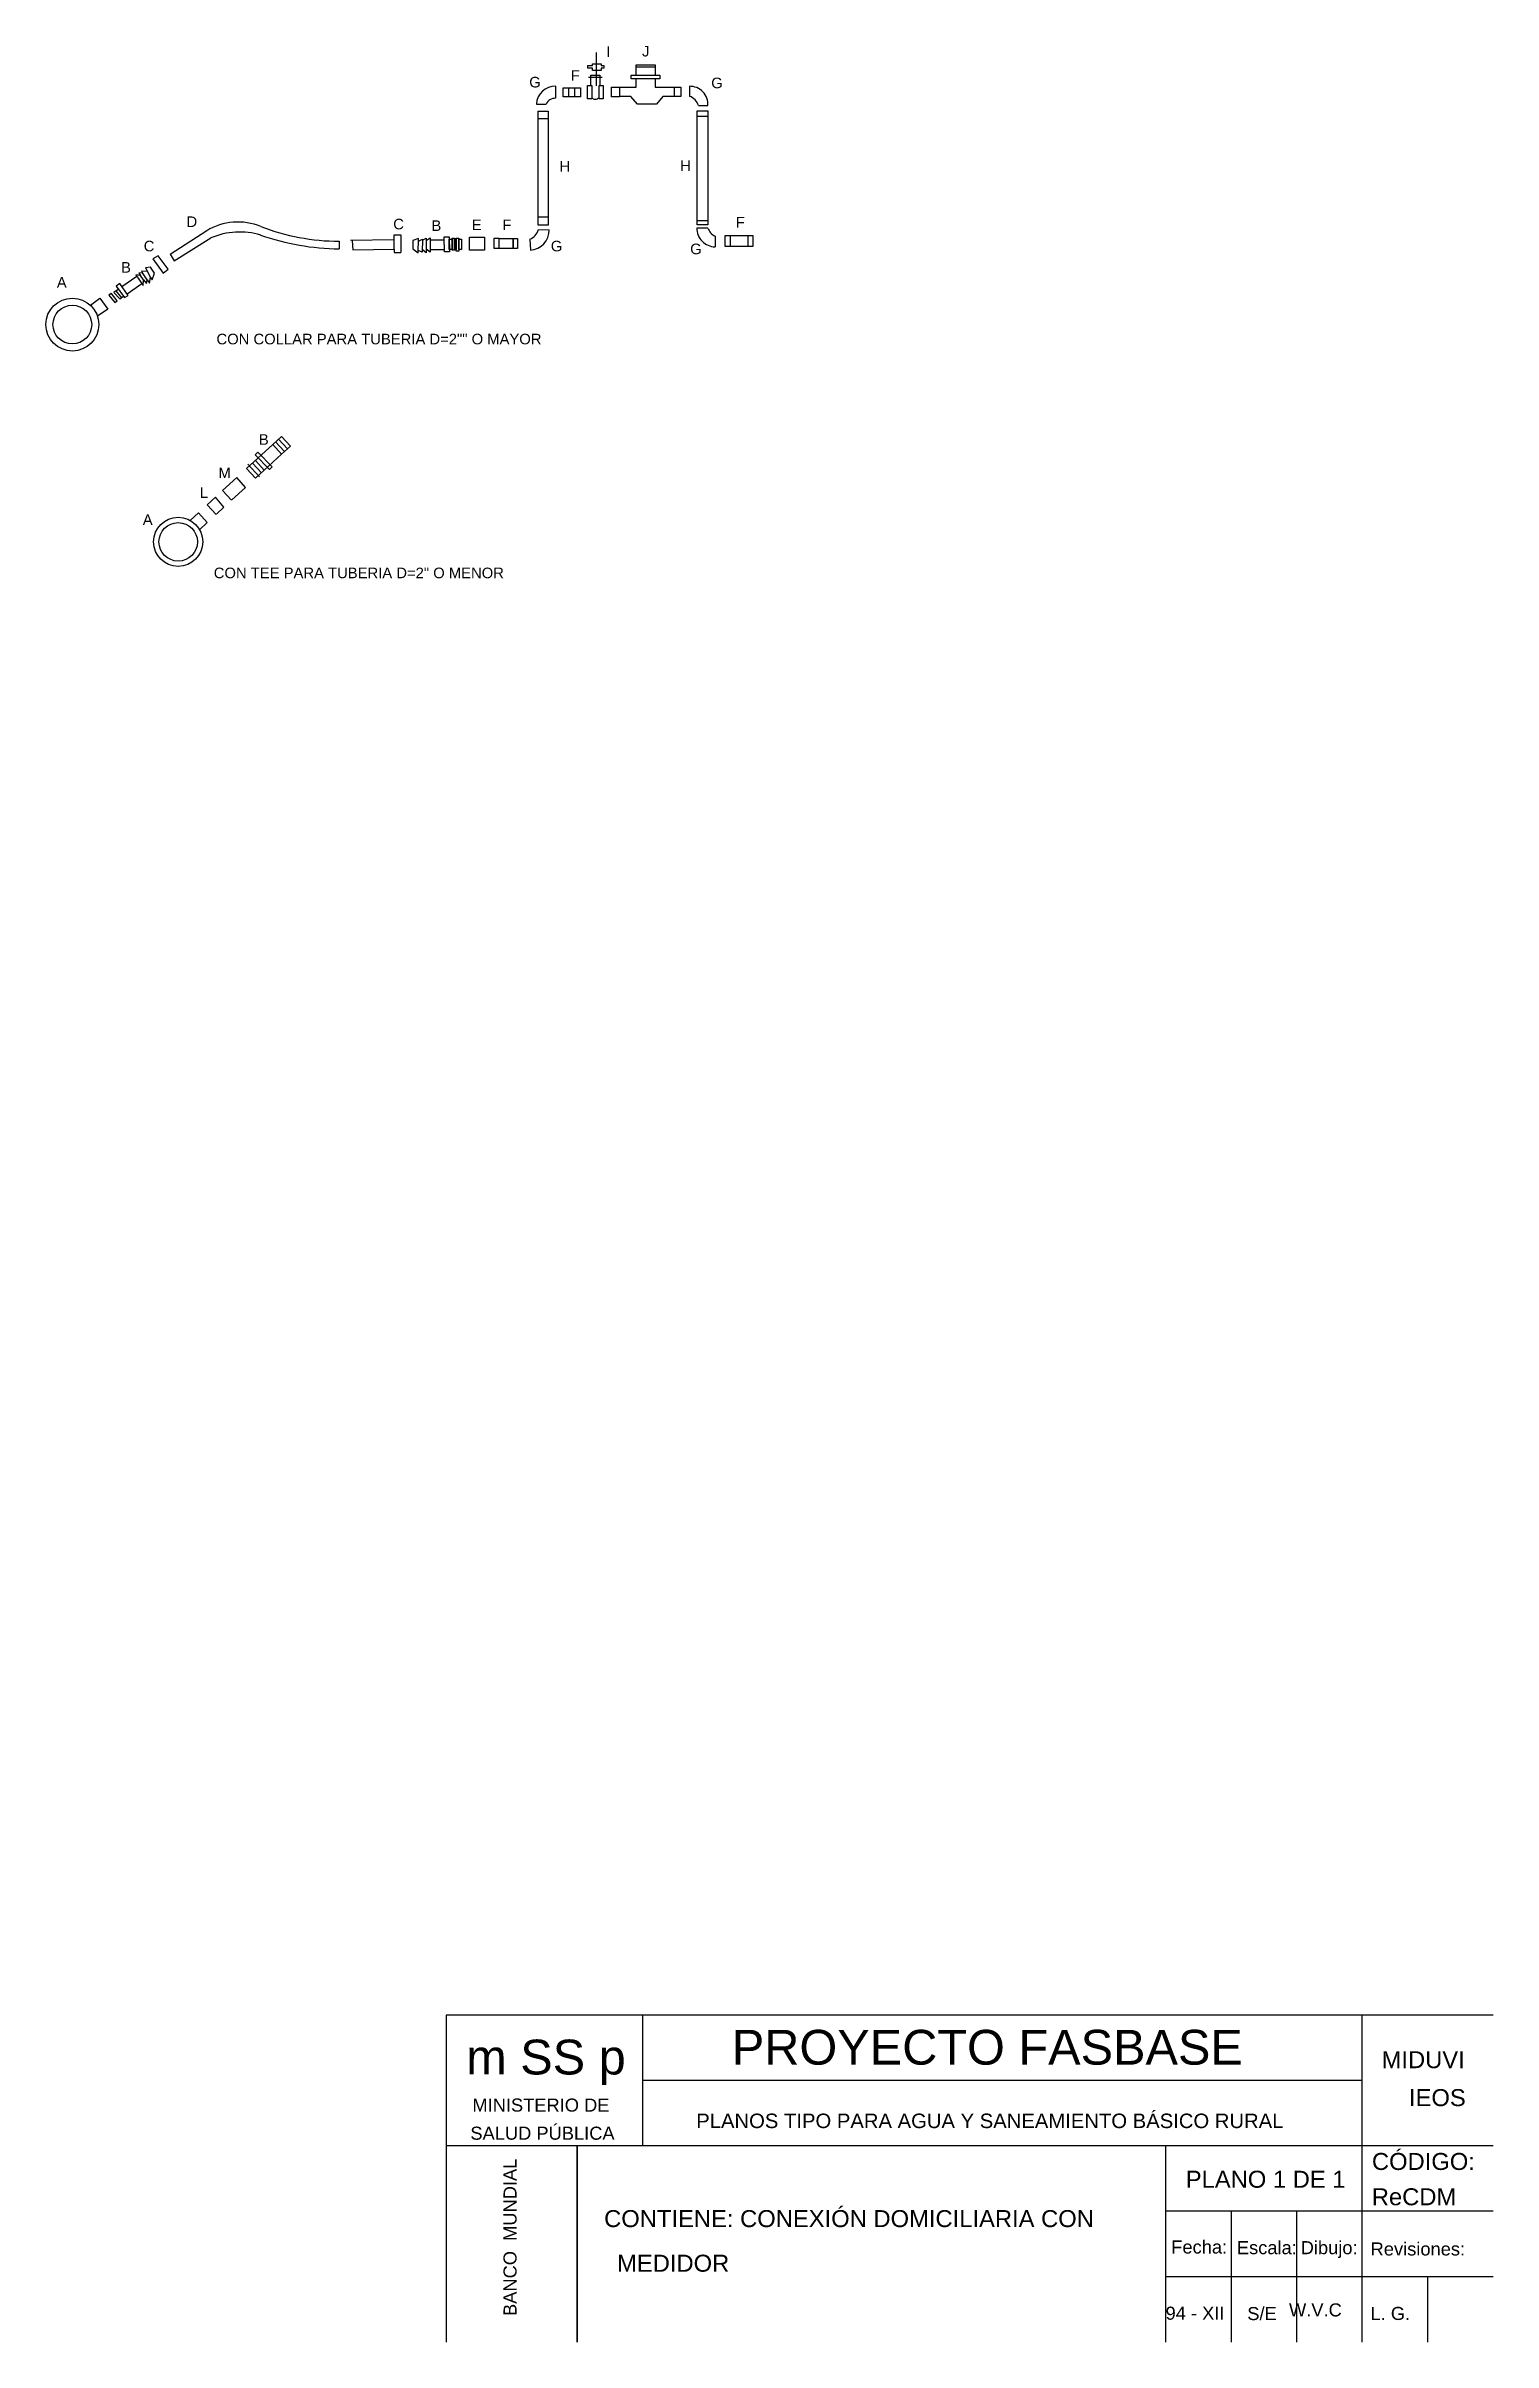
# Model space of a CAD drawing. Header units: metres. Extents: x 2413 to 4131, y 3282 to 4239.
# Drawn here: x 2421.14 to 2432.2, y 4209.31 to 4226.87 of the extents above; entities that cross this region are included whole.
import ezdxf
from ezdxf.enums import TextEntityAlignment as Align

# ---------------------------------------------------------------- set-up
doc = ezdxf.new("R2010")
doc.units = ezdxf.units.M
doc.layers.add('Dibujo', color=7, linetype='Continuous')
doc.styles.add('Annotative', font='arial.ttf')
doc.styles.get("Standard").update_dxf_attribs({"font": 'arial.ttf'})

msp = doc.modelspace()

# ---------------------------------------------------------------- linework, layer by layer
for p, q in [((2425.346, 4226.819), (2425.346, 4226.564)), ((2425.289, 4226.629), (2425.394, 4226.629)), ((2425.306, 4226.567), (2425.306, 4226.644)), ((2425.306, 4226.644), (2425.375, 4226.644)), ((2425.375, 4226.644), (2425.375, 4226.567)), ((2425.654, 4226.645), (2425.654, 4226.724)), ((2425.654, 4226.724), (2425.799, 4226.724)), ((2425.654, 4226.552), (2425.654, 4226.617)), ((2425.799, 4226.724), (2425.799, 4226.645)), ((2425.799, 4226.617), (2425.799, 4226.553)), ((2424.89, 4226.424), (2424.964, 4226.424)), ((2425.037, 4226.56), (2425.037, 4226.468)), ((2425.525, 4226.552), (2425.654, 4226.552)), ((2425.613, 4226.481), (2425.525, 4226.481)), ((2425.662, 4226.424), (2425.613, 4226.481)), ((2425.808, 4226.424), (2425.662, 4226.424)), ((2425.799, 4226.553), (2425.946, 4226.553)), ((2425.857, 4226.483), (2425.808, 4226.424)), ((2425.946, 4226.483), (2425.857, 4226.483)), ((2426.06, 4226.56), (2426.06, 4226.483)), ((2426.13, 4226.412), (2426.2, 4226.412)), ((2422.091, 4225.277), (2422.371, 4225.457)), ((2422.123, 4225.226), (2422.402, 4225.401)), ((2423.383, 4225.375), (2423.384, 4225.318)), ((2423.803, 4225.385), (2423.471, 4225.382)), ((2423.483, 4225.379), (2423.488, 4225.31)), ((2423.803, 4225.385), (2423.803, 4225.425)), ((2423.803, 4225.425), (2423.855, 4225.425)), ((2423.804, 4225.314), (2423.803, 4225.385)), ((2423.855, 4225.425), (2423.855, 4225.288)), ((2423.99, 4225.396), (2423.946, 4225.38)), ((2423.946, 4225.38), (2423.946, 4225.316)), ((2423.986, 4225.287), (2423.99, 4225.396)), ((2423.99, 4225.377), (2424.02, 4225.392)), ((2424.02, 4225.392), (2424.017, 4225.291)), ((2424.02, 4225.383), (2424.049, 4225.398)), ((2424.049, 4225.398), (2424.047, 4225.287)), ((2424.049, 4225.38), (2424.079, 4225.402)), ((2424.079, 4225.402), (2424.079, 4225.293)), ((2424.079, 4225.385), (2424.184, 4225.386)), ((2424.186, 4225.386), (2424.186, 4225.408)), ((2424.186, 4225.408), (2424.225, 4225.408)), ((2424.187, 4225.312), (2424.186, 4225.386)), ((2424.225, 4225.408), (2424.226, 4225.294)), ((2424.841, 4225.392), (2424.845, 4225.308)), ((2424.907, 4225.464), (2424.987, 4225.463)), ((2426.2, 4225.476), (2426.117, 4225.476)), ((2426.256, 4225.413), (2426.256, 4225.333)), ((2422, 4225.264), (2421.96, 4225.242)), ((2421.96, 4225.242), (2422.037, 4225.132)), ((2422.077, 4225.162), (2422, 4225.264)), ((2422.091, 4225.277), (2422.123, 4225.226)), ((2423.488, 4225.31), (2423.804, 4225.314)), ((2423.804, 4225.314), (2423.804, 4225.288)), ((2423.804, 4225.288), (2423.855, 4225.288)), ((2423.946, 4225.316), (2423.986, 4225.287)), ((2424.017, 4225.291), (2423.986, 4225.304)), ((2424.047, 4225.287), (2424.017, 4225.311)), ((2424.079, 4225.293), (2424.048, 4225.315)), ((2424.079, 4225.312), (2424.187, 4225.312)), ((2424.187, 4225.294), (2424.187, 4225.312)), ((2424.226, 4225.294), (2424.187, 4225.294)), ((2421.693, 4225.007), (2421.662, 4224.983)), ((2421.706, 4225.052), (2421.68, 4225.032)), ((2421.68, 4225.032), (2421.743, 4224.945)), ((2421.696, 4225.009), (2421.693, 4225.007)), ((2421.77, 4224.961), (2421.706, 4225.052)), ((2421.837, 4225.106), (2421.723, 4225.028)), ((2421.762, 4224.973), (2421.875, 4225.051)), ((2421.829, 4225.118), (2421.886, 4225.036)), ((2421.866, 4225.113), (2421.829, 4225.118)), ((2421.88, 4225.135), (2421.853, 4225.132)), ((2421.853, 4225.132), (2421.866, 4225.113)), ((2421.889, 4225.081), (2421.866, 4225.113)), ((2421.873, 4225.148), (2421.88, 4225.135)), ((2421.873, 4225.148), (2421.916, 4225.146)), ((2421.917, 4225.08), (2421.88, 4225.135)), ((2421.886, 4225.036), (2421.889, 4225.081)), ((2421.889, 4225.081), (2421.91, 4225.053)), ((2421.941, 4225.177), (2421.903, 4225.172)), ((2421.903, 4225.172), (2421.942, 4225.098)), ((2421.91, 4225.053), (2421.917, 4225.08)), ((2421.917, 4225.08), (2421.934, 4225.056)), ((2421.934, 4225.056), (2421.942, 4225.098)), ((2421.972, 4225.132), (2421.941, 4225.177)), ((2421.942, 4225.098), (2421.954, 4225.079)), ((2421.954, 4225.079), (2421.972, 4225.132)), ((2422.037, 4225.132), (2422.077, 4225.162)), ((2421.482, 4224.886), (2421.553, 4224.939)), ((2421.615, 4224.856), (2421.536, 4224.802)), ((2421.553, 4224.939), (2421.615, 4224.856)), ((2421.641, 4224.977), (2421.623, 4224.963)), ((2421.623, 4224.963), (2421.668, 4224.906)), ((2421.686, 4224.92), (2421.641, 4224.978)), ((2421.662, 4224.983), (2421.706, 4224.934)), ((2421.668, 4224.906), (2421.686, 4224.92)), ((2421.677, 4224.995), (2421.72, 4224.943)), ((2421.706, 4224.934), (2421.736, 4224.955)), ((2421.743, 4224.945), (2421.77, 4224.961)), ((2422.676, 4223.638), (2422.875, 4223.821)), ((2422.943, 4223.883), (2422.875, 4223.821)), ((2422.875, 4223.821), (2422.943, 4223.747)), ((2422.897, 4223.841), (2422.965, 4223.767)), ((2422.92, 4223.863), (2422.988, 4223.789)), ((2422.943, 4223.883), (2423.011, 4223.809)), ((2422.943, 4223.747), (2423.011, 4223.809)), ((2422.676, 4223.638), (2422.743, 4223.564)), ((2422.685, 4223.672), (2422.775, 4223.574)), ((2422.721, 4223.679), (2422.789, 4223.605)), ((2422.743, 4223.564), (2422.943, 4223.747)), ((2422.743, 4223.7), (2422.811, 4223.626)), ((2422.492, 4223.469), (2422.56, 4223.395)), ((2422.374, 4223.36), (2422.442, 4223.286))]:
    msp.add_line(p, q)
for points in [[(2425.318, 4226.699), (2425.283, 4226.699), (2425.283, 4226.718), (2425.318, 4226.718)], [(2425.318, 4226.718), (2425.318, 4226.732), (2425.386, 4226.732), (2425.386, 4226.718)], [(2425.386, 4226.699), (2425.386, 4226.681), (2425.318, 4226.681), (2425.318, 4226.699)], [(2425.386, 4226.718), (2425.405, 4226.718), (2425.405, 4226.699), (2425.386, 4226.699)], [(2422.564, 4223.398), (2422.667, 4223.493), (2422.6, 4223.568), (2422.492, 4223.469)], [(2422.316, 4223.17), (2422.374, 4223.224), (2422.307, 4223.299), (2422.244, 4223.241)], [(2422.445, 4223.29), (2422.503, 4223.343), (2422.437, 4223.418), (2422.374, 4223.36)]]:
    msp.add_lwpolyline(points)
for points in [[(2425.616, 4226.645), (2425.834, 4226.645), (2425.834, 4226.617), (2425.616, 4226.617)], [(2425.654, 4226.724), (2425.799, 4226.724), (2425.799, 4226.705), (2425.654, 4226.705)], [(2425.096, 4226.547), (2425.228, 4226.547), (2425.228, 4226.479), (2425.096, 4226.479)], [(2425.096, 4226.547), (2425.136, 4226.547), (2425.136, 4226.479), (2425.096, 4226.479)], [(2425.185, 4226.547), (2425.228, 4226.547), (2425.228, 4226.479), (2425.185, 4226.479)], [(2425.28, 4226.567), (2425.313, 4226.567), (2425.313, 4226.465), (2425.28, 4226.465)], [(2425.37, 4226.567), (2425.401, 4226.567), (2425.401, 4226.463), (2425.37, 4226.463)], [(2425.464, 4226.552), (2425.525, 4226.552), (2425.525, 4226.479), (2425.464, 4226.479)], [(2425.946, 4226.553), (2425.995, 4226.553), (2425.995, 4226.483), (2425.946, 4226.483)], [(2424.903, 4226.37), (2424.98, 4226.37), (2424.98, 4225.497), (2424.903, 4225.497)], [(2424.903, 4226.37), (2424.98, 4226.37), (2424.98, 4226.312), (2424.903, 4226.312)], [(2426.12, 4226.373), (2426.2, 4226.373), (2426.2, 4225.5), (2426.12, 4225.5)], [(2426.12, 4226.373), (2426.2, 4226.373), (2426.2, 4226.328), (2426.12, 4226.328)], [(2424.903, 4225.562), (2424.98, 4225.562), (2424.98, 4225.497), (2424.903, 4225.497)], [(2426.12, 4225.535), (2426.2, 4225.535), (2426.2, 4225.5), (2426.12, 4225.5)], [(2424.225, 4225.39), (2424.248, 4225.39), (2424.248, 4225.312), (2424.225, 4225.312)], [(2424.248, 4225.398), (2424.265, 4225.398), (2424.265, 4225.306), (2424.248, 4225.306)], [(2424.265, 4225.391), (2424.277, 4225.391), (2424.277, 4225.313), (2424.265, 4225.313)], [(2424.277, 4225.4), (2424.297, 4225.4), (2424.297, 4225.3), (2424.277, 4225.3)], [(2424.297, 4225.391), (2424.317, 4225.391), (2424.317, 4225.311), (2424.297, 4225.311)], [(2424.378, 4225.406), (2424.494, 4225.406), (2424.494, 4225.306), (2424.378, 4225.306)], [(2424.605, 4225.396), (2424.565, 4225.396), (2424.565, 4225.323), (2424.605, 4225.323)], [(2424.605, 4225.396), (2424.712, 4225.396), (2424.712, 4225.321), (2424.605, 4225.321)], [(2424.712, 4225.396), (2424.746, 4225.396), (2424.746, 4225.321), (2424.712, 4225.321)], [(2426.332, 4225.419), (2426.545, 4225.419), (2426.545, 4225.334), (2426.332, 4225.334)], [(2426.332, 4225.419), (2426.372, 4225.419), (2426.372, 4225.334), (2426.332, 4225.334)], [(2426.508, 4225.419), (2426.545, 4225.419), (2426.545, 4225.334), (2426.508, 4225.334)], [(2422.74, 4223.742), (2422.761, 4223.763), (2422.872, 4223.65), (2422.852, 4223.63)]]:
    msp.add_lwpolyline(points, close=True)
for centre, radius in [((2421.344, 4224.738), 0.202), ((2421.344, 4224.738), 0.148), ((2422.153, 4223.077), 0.188), ((2422.153, 4223.077), 0.147)]:
    msp.add_circle(centre, radius)
for centre, radius, start, end in [((2425.034, 4226.416), 0.144, 88.4858, 176.8687), ((2425.036, 4226.388), 0.0803, 89.0502, 153.2938), ((2425.341, 4226.5), 0.0393, 223.05, 316.95), ((2426.063, 4226.422), 0.138, 355.8668, 91.26), ((2426.027, 4226.38), 0.108, 17.2358, 72.2854), ((2422.609, 4225.058), 0.464, 67.8657, 120.9259), ((2422.622, 4224.898), 0.548, 72.8528, 113.5918), ((2423.407, 4227.227), 1.91, 250.9351, 269.2952), ((2423.394, 4227.076), 1.701, 248.9835, 269.6121), ((2424.8, 4225.495), 0.111, 291.6243, 343.7642), ((2424.837, 4225.458), 0.15, 272.9868, 2.0161), ((2426.257, 4225.473), 0.14, 178.5896, 269.8222), ((2426.304, 4225.511), 0.109, 198.6961, 244.1746)]:
    msp.add_arc(centre, radius, start, end)
at = {"layer": 'Dibujo', "color": 0, "linetype": 'ByBlock'}
for p, q in [((2424.202, 4211.814), (2424.202, 4209.314)), ((2432.202, 4211.814), (2424.202, 4211.814)), ((2425.702, 4211.814), (2425.702, 4210.814)), ((2431.202, 4209.314), (2431.202, 4211.814)), ((2431.202, 4211.314), (2425.702, 4211.314)), ((2432.202, 4210.814), (2424.202, 4210.814)), ((2425.202, 4210.814), (2425.202, 4209.314)), ((2425.202, 4209.314), (2425.202, 4210.814)), ((2429.702, 4209.314), (2429.702, 4210.814)), ((2432.202, 4210.314), (2429.702, 4210.314)), ((2430.202, 4209.314), (2430.202, 4210.314)), ((2430.702, 4209.314), (2430.702, 4210.314)), ((2432.202, 4209.814), (2429.702, 4209.814)), ((2431.702, 4209.314), (2431.702, 4209.814))]:
    msp.add_line(p, q, dxfattribs=at)

# ---------------------------------------------------------------- texts
at = {"char_height": 0.08096, "attachment_point": 1}
for s, insert in [('\\pi1.2568,t3.9283;I', (2424.167, 4226.865)), ('\\pi1.2397,t3.9113;J ', (2424.458, 4226.869)), ('\\pi1.2247,t3.8963;G', (2423.611, 4226.632)), ('\\pi1.2348,t3.9064;F', (2423.919, 4226.683)), ('\\pi1.2247,t3.8963;G', (2425.002, 4226.626)), ('\\pi1.2304,t3.9019;H', (2423.836, 4225.988)), ('\\pi1.2304,t3.9019;H', (2424.759, 4225.993)), ('\\pi1.2286,t3.9002;D', (2420.988, 4225.565)), ('\\pi1.2263,t3.8979;C', (2422.57, 4225.547)), ('\\pi1.2315,t3.9031;B', (2422.857, 4225.535)), ('\\pi1.2319,t3.9035;E', (2423.165, 4225.541)), ('\\pi1.2348,t3.9064;F', (2423.395, 4225.541)), ('\\pi1.2348,t3.9064;F', (2425.179, 4225.561)), ('\\pi1.2263,t3.8979;C', (2420.663, 4225.379)), ('\\pi1.2247,t3.8963;G', (2423.776, 4225.379)), ('\\pi1.2247,t3.8963;G', (2424.841, 4225.357)), ('\\pi1.2315,t3.9031;B', (2420.485, 4225.216)), ('\\pi1.2243,t3.8959;A', (2420.001, 4225.101)), ('\\pi0.023572,t2.6952;CON COLLAR PARA TUBERIA D=2"" O MAYOR', (2422.422, 4224.668)), ('\\pi1.2315,t3.9031;B', (2421.538, 4223.9)), ('\\pi1.2235,t3.8951;M', (2421.237, 4223.645)), ('\\pi1.2368,t3.9084;L', (2421.082, 4223.494)), ('\\pi1.2243,t3.8959;A', (2420.658, 4223.287)), ('\\pi0.15683,t2.8284;CON TEE PARA TUBERIA D=2" O MENOR', (2422.268, 4222.88))]:
    msp.add_mtext_dynamic_manual_height_columns(s, width=2.52423, gutter_width=12.5, heights=[0], dxfattribs=dict(at, insert=insert))
at = {"layer": 'Dibujo', "color": 0, "linetype": 'ByBlock'}
for s, height, p in [('PROYECTO FASBASE', 0.26624, (2426.384, 4211.435)), ('m SS p', 0.2662, (2424.354, 4211.36)), ('PLANOS TIPO PARA AGUA Y SANEAMIENTO BÁSICO RURAL', 0.11076, (2426.112, 4210.95))]:
    msp.add_text(s, height=height, dxfattribs=at).set_placement(p)
at = {"layer": 'Dibujo', "color": 0, "linetype": 'ByBlock', "style": 'Annotative'}
for s, p in [('MIDUVI', (2431.35, 4211.408)), ('IEOS', (2431.559, 4211.118)), ('CÓDIGO:', (2431.276, 4210.63)), ('PLANO 1 DE 1', (2429.853, 4210.494)), ('ReCDM', (2431.275, 4210.36)), ('CONTIENE: CONEXIÓN DOMICILIARIA CON ', (2425.408, 4210.193)), ('MEDIDOR', (2425.507, 4209.852))]:
    msp.add_text(s, height=0.13, dxfattribs=at).set_placement(p)
at = {"layer": 'Dibujo', "color": 0, "linetype": 'ByBlock'}
for s, p in [('MINISTERIO DE', (2424.925, 4211.076)), ('SALUD PÚBLICA', (2424.937, 4210.861)), ('Fecha:', (2429.956, 4209.991)), ('Escala:', (2430.473, 4209.986)), ('Dibujo:', (2430.949, 4209.986)), ('Revisiones:', (2431.627, 4209.976)), ('94 - XII', (2429.924, 4209.485)), ('S/E', (2430.436, 4209.482)), ('W.V.C', (2430.844, 4209.51)), ('L. G. ', (2431.436, 4209.483))]:
    msp.add_text(s, height=0.1, dxfattribs=at).set_placement(p, align=Align.CENTER)
msp.add_text('BANCO  MUNDIAL', height=0.1, rotation=90, dxfattribs=at).set_placement((2424.739, 4210.115), align=Align.CENTER)

doc.saveas('drawing.dxf')
